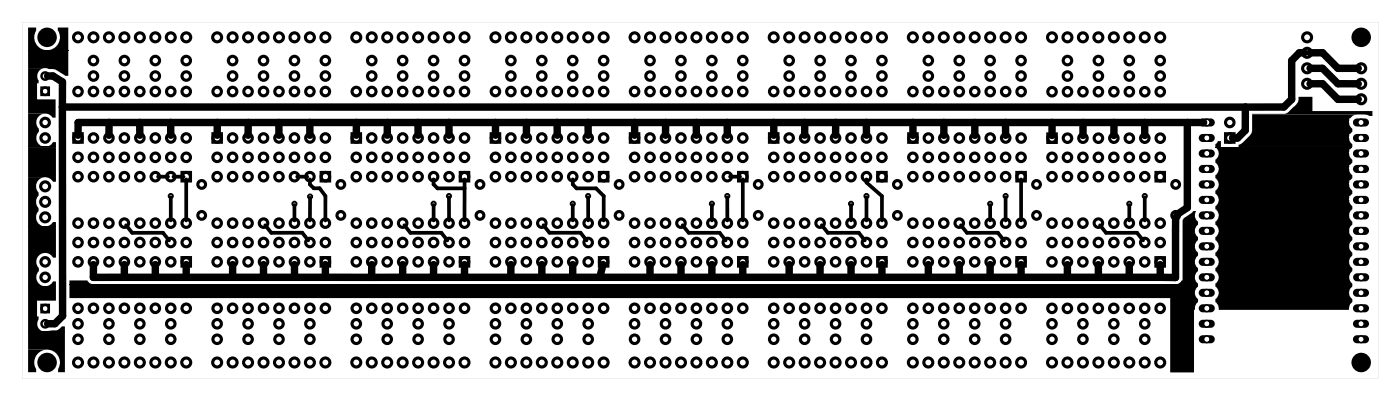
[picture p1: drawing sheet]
<svg xmlns="http://www.w3.org/2000/svg" width="230mm" height="66mm" viewBox="0 0 230 66" stroke-linecap="round" stroke-linejoin="round" font-family="sans-serif">
<g fill="#000">
<path d="M4.6 4.5h1.3v.6l-.3 .7 .1 1.1 .3 .5 .4 .4 1 .4h-2.8zM4.6 8.3h6.6v4.1h-.5l-1.5-1-.4-.1h-.8l-.3-.1h-3.1zM4.6 11.2h2.6l-.6 .2-.5 .7v.4l.2 .7v.5h-.2v2.6h3v3h-.5l-.4-.5-.5-.2h-3.1zM4.6 18.6h2.6l-.5 .2-.5 .4-.3 .9 .1 .5 .4 .5v.5l-.2 .2-.2 .4v.8l.3 .7 .8 .4h-2.5zM9.5 4.5h1.7v3.7h-3.1l.9-.4 .7-.8 .1-1.2-.1-.5-.2-.3zM205.7 18.8h17.2l-.7 .2-.4 .4h-.1v1.1l.2 .4 .3 .2v.5l-.4 .4h-.1l-.1 .6 .2 .6 .4 .5v.4h-18.7v-.3l.6-.4 1.5-1.5 .1-.3zM205.7 18.7h5.5l.3-.1 1.7-1.7 .1-.4v-.6h2.3v2.3h9.9v.8h-.5l-.7-.2h-18.6zM4.6 24.1h4.6v5.7h-.5l-.4-.5-.8-.2h-2.9zM4.6 29.1h2.7l-.8 .3-.4 .4-.2 .4 .1 .9 .3 .5v.5l-.2 .3-.2 .4 .1 .8 .3 .5v.5l-.2 .3-.2 .4v.7l.4 .7 .8 .4h-2.5zM4.6 37.2h4.6v5.1h-.5l-.3-.4-.7-.4h-3.1zM7.8 24l.6-.2 .3-.5h.5v.8zM7.8 37.1l.5-.2 .4-.5h.5v.7z"/>
<path d="M194.4 35.8l1.4-.8 .2-.4h.5l-.2 .4v.6l.2 .5 .3 .3v.5l-.4 .5-.1 .8 .2 .4 .3 .3v.5l-.4 .6-.1 .7 .2 .5 .3 .2v.5l-.4 .6-.1 .8 .2 .4 .3 .3v.5l-.4 .5-.1 .8 .5 .9h-3.6l.6-.2 .3-.5h.2v-9.9zM199.7 24.2h22.4l-.3 .3h-.1l-.1 .7 .2 .6 .4 .4v.5l-.4 .4h-.1l-.1 .6 .2 .6 .4 .4v.5l-.4 .4h-.1l-.1 .7 .2 .6 .4 .4v.5l-.4 .3h-.1l-.1 .7 .2 .6 .4 .4v.5l-.4 .3-.2 .7 .2 .6 .4 .5v.5l-.4 .3-.1 .3v.9l.5 .5v.5l-.4 .3-.1 .4v.7l.2 .4 .3 .2v.5l-.4 .3-.2 .8 .2 .6 .4 .4v.5l-.3 .2-.2 .5 .1 .9 .4 .4v.5l-.4 .3-.2 .7 .2 .6 .4 .5v.5l-.5 .5-.1 .7h-21.4v-.6l-.3-.5-.2-.1v-.5l.3-.4 .2-.5v-.6l-.3-.5-.2-.1v-.5l.3-.3 .2-.6v-.5l-.3-.5-.2-.1v-.5l.3-.3 .2-.6v-.6l-.3-.5-.2-.1v-.5l.3-.3 .2-.5v-.6l-.3-.5-.2-.1v-.5l.3-.3 .2-.6v-.5l-.3-.5-.2-.1v-.5l.3-.4 .2-.5v-.6l-.3-.5-.2-.1v-.5l.3-.3 .2-.6v-.5l-.3-.5-.2-.1v-.5l.3-.3 .2-.6v-.6l-.3-.5-.2-.1v-.5l.3-.3 .2-.5v-.6l-.3-.5-.2-.1v-.5l.3-.3 .2-.6v-.5zM200.1 23.1h.5v1h-.9v-.4l.2-.1zM4.6 41.5h2.6l-.5 .2-.5 .4-.3 .8 .1 .6 .4 .5v.5l-.2 .1-.2 .5v.8l.3 .6 .8 .4h-2.5zM4.6 47h4.6v2.3h-3.1v2.6h.2v.5l-.2 .7v.4l.5 .7 .5 .2h-2.5zM4.6 54.5h6.1v6.6h-1.2v-.6l.3-.8v-.8l-.4-.8-.6-.5-.8-.3h-3.4zM4.6 57.3h2.9l-1.1 .5-.7 .9-.1 1.1 .3 .7v.6h-1.3zM7.8 46.9l.6-.3 .3-.4h.5v.7zM7.8 54.4l.6-.2h.9l.5-.3 .4-.4h.5v.9zM11.4 46h3l.3 .5 .4 .1 177.7 .1h-181.4zM11.4 46.7h185.4v.3l-.3 .3-.2 .4v.6l.2 .5 .3 .3v.5l-.3 .2-.2 .5v.5h-.1v10.3h-3.9v-12.2h-180.9z"/>
<path d="M3.6 3.6h222.8v58.4h-222.8zM3.6 3.6v58.4h222.8v-58.4z"/>
<path d="M197.1 24.7l.5-.2h1.3a.66 .66 0 0 1 .7 .7 .66 .66 0 0 1-.7 .6h-1.3a.66 .66 0 0 1-.6-.4 .66 .66 0 0 1 .1-.7zM197.9 25.2a.41 .41 0 0 0 .8 0 .41 .41 0 0 0-.8 0z"/>
<path d="M197.1 29.8l.5-.2h1.3a.66 .66 0 0 1 .7 .7 .66 .66 0 0 1-.7 .6h-1.3a.66 .66 0 0 1-.6-.4 .66 .66 0 0 1 .1-.7zM197.9 30.3a.41 .41 0 0 0 .8 0 .41 .41 0 0 0-.8 0z"/>
<path d="M197.1 37.4l.5-.2h1.3a.66 .66 0 0 1 .7 .7 .66 .66 0 0 1-.7 .6h-1.3a.66 .66 0 0 1-.6-.4 .66 .66 0 0 1 .1-.7zM197.9 37.9a.41 .41 0 0 0 .8 0 .41 .41 0 0 0-.8 0z"/>
<path d="M197.1 22.2l.5-.2h1.3a.66 .66 0 0 1 .7 .6 .66 .66 0 0 1-.7 .7h-1.3a.66 .66 0 0 1-.6-.4 .66 .66 0 0 1 .1-.7zM197.9 22.6a.41 .41 0 0 0 .8 0 .41 .41 0 0 0-.8 0z"/>
<path d="M197.1 27.2l.5-.1h1.3a.66 .66 0 0 1 .7 .6 .66 .66 0 0 1-.7 .7h-1.3a.66 .66 0 0 1-.6-.4 .66 .66 0 0 1 .1-.8zM197.9 27.7a.41 .41 0 0 0 .8 0 .41 .41 0 0 0-.8 0z"/>
<path d="M197.1 32.3l.5-.2h1.3a.66 .66 0 0 1 .7 .7 .66 .66 0 0 1-.7 .7h-1.3a.66 .66 0 0 1-.6-.5 .66 .66 0 0 1 .1-.7zM197.9 32.8a.41 .41 0 0 0 .8 0 .41 .41 0 0 0-.8 0z"/>
<path d="M197.1 34.9l.5-.2h1.3a.66 .66 0 0 1 .7 .6 .66 .66 0 0 1-.7 .7h-1.3a.66 .66 0 0 1-.6-.4 .66 .66 0 0 1 .1-.7zM197.9 35.3a.41 .41 0 0 0 .8 0 .41 .41 0 0 0-.8 0z"/>
<path d="M197.1 19.6l.5-.2h1.3a.66 .66 0 0 1 .7 .7 .66 .66 0 0 1-.7 .7h-1.3a.66 .66 0 0 1-.6-.5 .66 .66 0 0 1 .1-.7zM197.9 20.1a.41 .41 0 0 0 .8 0 .41 .41 0 0 0-.8 0z"/>
<path d="M222.5 37.4l.4-.2h1.4a.66 .66 0 0 1 .6 .7 .66 .66 0 0 1-.6 .6h-1.4a.66 .66 0 0 1-.6-.4 .66 .66 0 0 1 .2-.7zM223.2 37.9a.41 .41 0 0 0 .8 0 .41 .41 0 0 0-.8 0z"/>
<path d="M222.5 34.9l.4-.2h1.4a.66 .66 0 0 1 .6 .6 .66 .66 0 0 1-.6 .7h-1.4a.66 .66 0 0 1-.6-.4 .66 .66 0 0 1 .2-.7zM223.2 35.3a.41 .41 0 0 0 .8 0 .41 .41 0 0 0-.8 0z"/>
<path d="M222.5 32.3l.4-.2h1.4a.66 .66 0 0 1 .6 .7 .66 .66 0 0 1-.6 .7h-1.4a.66 .66 0 0 1-.6-.5 .66 .66 0 0 1 .2-.7zM223.2 32.8a.41 .41 0 0 0 .8 0 .41 .41 0 0 0-.8 0z"/>
<path d="M222.5 29.8l.4-.2h1.4a.66 .66 0 0 1 .6 .7 .66 .66 0 0 1-.6 .6h-1.4a.66 .66 0 0 1-.6-.4 .66 .66 0 0 1 .2-.7zM223.2 30.3a.41 .41 0 0 0 .8 0 .41 .41 0 0 0-.8 0z"/>
<path d="M222.5 27.2l.4-.1h1.4a.66 .66 0 0 1 .6 .6 .66 .66 0 0 1-.6 .7h-1.4a.66 .66 0 0 1-.6-.4 .66 .66 0 0 1 .2-.8zM223.2 27.7a.41 .41 0 0 0 .8 0 .41 .41 0 0 0-.8 0z"/>
<path d="M222.5 24.7l.4-.2h1.4a.66 .66 0 0 1 .6 .7 .66 .66 0 0 1-.6 .6h-1.4a.66 .66 0 0 1-.6-.4 .66 .66 0 0 1 .2-.7zM223.2 25.2a.41 .41 0 0 0 .8 0 .41 .41 0 0 0-.8 0z"/>
<path d="M222.5 22.2l.4-.2h1.4a.66 .66 0 0 1 .6 .6 .66 .66 0 0 1-.6 .7h-1.4a.66 .66 0 0 1-.6-.4 .66 .66 0 0 1 .2-.7zM223.2 22.6a.41 .41 0 0 0 .8 0 .41 .41 0 0 0-.8 0z"/>
<path d="M222.5 19.6l.4-.2h1.4a.66 .66 0 0 1 .6 .7 .66 .66 0 0 1-.6 .7h-1.4a.66 .66 0 0 1-.6-.5 .66 .66 0 0 1 .2-.7zM223.2 20.1a.41 .41 0 0 0 .8 0 .41 .41 0 0 0-.8 0z"/>
<path d="M197.1 47.6l.5-.2h1.3a.66 .66 0 0 1 .7 .6 .66 .66 0 0 1-.7 .7h-1.3a.66 .66 0 0 1-.6-.4 .66 .66 0 0 1 .1-.7zM197.9 48a.41 .41 0 0 0 .8 0 .41 .41 0 0 0-.8 0z"/>
<path d="M197.1 52.6l.5-.1h1.3a.66 .66 0 0 1 .7 .6 .66 .66 0 0 1-.7 .7h-1.3a.66 .66 0 0 1-.6-.4 .66 .66 0 0 1 .1-.8zM197.9 53.1a.41 .41 0 0 0 .8 0 .41 .41 0 0 0-.8 0z"/>
<path d="M197.1 39.9l.5-.1h1.3a.66 .66 0 0 1 .7 .6 .66 .66 0 0 1-.7 .7h-1.3a.66 .66 0 0 1-.6-.4 .66 .66 0 0 1 .1-.8zM197.9 40.4a.41 .41 0 0 0 .8 0 .41 .41 0 0 0-.8 0z"/>
<path d="M197.1 42.5l.5-.2h1.3a.66 .66 0 0 1 .7 .7 .66 .66 0 0 1-.7 .6h-1.3a.66 .66 0 0 1-.6-.4 .66 .66 0 0 1 .1-.7zM197.9 43a.41 .41 0 0 0 .8 0 .41 .41 0 0 0-.8 0z"/>
<path d="M197.1 45l.5-.2h1.3a.66 .66 0 0 1 .7 .7 .66 .66 0 0 1-.7 .7h-1.3a.66 .66 0 0 1-.6-.5 .66 .66 0 0 1 .1-.7zM197.9 45.5a.41 .41 0 0 0 .8 0 .41 .41 0 0 0-.8 0z"/>
<path d="M197.1 50.1l.5-.2h1.3a.66 .66 0 0 1 .7 .7 .66 .66 0 0 1-.7 .6h-1.3a.66 .66 0 0 1-.6-.4 .66 .66 0 0 1 .1-.7zM197.9 50.6a.41 .41 0 0 0 .8 0 .41 .41 0 0 0-.8 0z"/>
<path d="M197.1 55.2l.5-.2h1.3a.66 .66 0 0 1 .7 .7 .66 .66 0 0 1-.7 .6h-1.3a.66 .66 0 0 1-.6-.4 .66 .66 0 0 1 .1-.7zM197.9 55.6a.41 .41 0 0 0 .8 0 .41 .41 0 0 0-.8 0z"/>
<path d="M222.5 55.2l.4-.2h1.4a.66 .66 0 0 1 .6 .7 .66 .66 0 0 1-.6 .6h-1.4a.66 .66 0 0 1-.6-.4 .66 .66 0 0 1 .2-.7zM223.2 55.6a.41 .41 0 0 0 .8 0 .41 .41 0 0 0-.8 0z"/>
<path d="M222.5 52.6l.4-.1h1.4a.66 .66 0 0 1 .6 .6 .66 .66 0 0 1-.6 .7h-1.4a.66 .66 0 0 1-.6-.4 .66 .66 0 0 1 .2-.8zM223.2 53.1a.41 .41 0 0 0 .8 0 .41 .41 0 0 0-.8 0z"/>
<path d="M222.5 50.1l.4-.2h1.4a.66 .66 0 0 1 .6 .7 .66 .66 0 0 1-.6 .6h-1.4a.66 .66 0 0 1-.6-.4 .66 .66 0 0 1 .2-.7zM223.2 50.6a.41 .41 0 0 0 .8 0 .41 .41 0 0 0-.8 0z"/>
<path d="M222.5 47.6l.4-.2h1.4a.66 .66 0 0 1 .6 .6 .66 .66 0 0 1-.6 .7h-1.4a.66 .66 0 0 1-.6-.4 .66 .66 0 0 1 .2-.7zM223.2 48a.41 .41 0 0 0 .8 0 .41 .41 0 0 0-.8 0z"/>
<path d="M222.5 42.5l.4-.2h1.4a.66 .66 0 0 1 .6 .7 .66 .66 0 0 1-.6 .6h-1.4a.66 .66 0 0 1-.6-.4 .66 .66 0 0 1 .2-.7zM223.2 43a.41 .41 0 0 0 .8 0 .41 .41 0 0 0-.8 0z"/>
<path d="M222.5 39.9l.4-.1h1.4a.66 .66 0 0 1 .6 .6 .66 .66 0 0 1-.6 .7h-1.4a.66 .66 0 0 1-.6-.4 .66 .66 0 0 1 .2-.8zM223.2 40.4a.41 .41 0 0 0 .8 0 .41 .41 0 0 0-.8 0z"/>
<path d="M222.5 45l.5-.2h1.3a.66 .66 0 0 1 .6 .7 .66 .66 0 0 1-.6 .7h-1.3a.66 .66 0 0 1-.6-.5 .66 .66 0 0 1 .1-.7zM223.2 45.5a.41 .41 0 0 0 .8 0 .41 .41 0 0 0-.8 0z"/>
</g>
<path d="M4.6 8.3h6.6M4.6 24.1h4.6M4.6 37.2h4.6M199.7 24.1h22.5M4.6 47h4.6M4.6 54.4h6.1M11.4 46.7h185.4" fill="none" stroke="#000" stroke-width=".16"/>
<g fill="#000">
<circle cx="6.4" cy="9.9" r=".95"/>
<circle cx="7.7" cy="6.1" r="1.6"/>
<circle cx="214.4" cy="17.3" r=".95"/>
<circle cx="223.6" cy="6.1" r="1.6"/>
<circle cx="7.7" cy="59.5" r="1.6"/>
<circle cx="193.8" cy="48.7" r=".95"/>
<circle cx="223.6" cy="59.5" r="1.6"/>
</g>
<g fill="none" stroke="#000" stroke-width=".18">
<circle cx="198.2" cy="37.9" r=".57"/>
<circle cx="198.2" cy="27.7" r=".57"/>
<circle cx="198.2" cy="32.8" r=".57"/>
<circle cx="198.2" cy="35.3" r=".57"/>
<circle cx="198.2" cy="20.1" r=".57"/>
<circle cx="198.2" cy="22.6" r=".57"/>
<circle cx="198.2" cy="30.3" r=".57"/>
<circle cx="198.2" cy="25.2" r=".57"/>
<circle cx="223.6" cy="22.6" r=".57"/>
<circle cx="223.6" cy="32.8" r=".57"/>
<circle cx="223.6" cy="30.3" r=".57"/>
<circle cx="223.6" cy="27.7" r=".57"/>
<circle cx="223.6" cy="37.9" r=".57"/>
<circle cx="223.6" cy="35.3" r=".57"/>
<circle cx="223.6" cy="25.2" r=".57"/>
<circle cx="223.6" cy="20.1" r=".57"/>
<circle cx="198.2" cy="40.4" r=".57"/>
<circle cx="198.2" cy="43" r=".57"/>
<circle cx="198.2" cy="45.5" r=".57"/>
<circle cx="198.2" cy="50.6" r=".57"/>
<circle cx="198.2" cy="53.1" r=".57"/>
<circle cx="198.2" cy="48" r=".57"/>
<circle cx="198.2" cy="55.7" r=".57"/>
<circle cx="223.6" cy="45.5" r=".57"/>
<circle cx="223.6" cy="40.4" r=".57"/>
<circle cx="223.6" cy="50.6" r=".57"/>
<circle cx="223.6" cy="43" r=".57"/>
<circle cx="223.6" cy="48" r=".57"/>
<circle cx="223.6" cy="53.1" r=".57"/>
<circle cx="223.6" cy="55.7" r=".57"/>
</g>
<g fill="none" stroke="#000" stroke-width=".51">
<path d="M12.1 21.9h1.4v1.4h-1.4zM29.9 28.3h1.4v1.4h-1.4zM35 21.9h1.4v1.4h-1.4zM52.8 28.3h1.4v1.4h-1.4zM57.8 21.9h1.4v1.4h-1.4zM75.6 28.3h1.4v1.4h-1.4zM80.7 21.9h1.4v1.4h-1.4zM98.5 28.3h1.4v1.4h-1.4zM103.6 21.9h1.4v1.4h-1.4zM121.3 28.3h1.4v1.4h-1.4zM126.4 21.9h1.4v1.4h-1.4zM144.2 28.3h1.4v1.4h-1.4z"/>
<path d="M149.3 21.9h1.4v1.4h-1.4zM167.1 28.3h1.4v1.4h-1.4zM172.1 22h1.4v1.4h-1.4zM189.9 28.3h1.4v1.4h-1.4zM201.3 21.9h1.4v1.4h-1.4zM29.9 42.3h1.4v1.4h-1.4zM52.8 42.3h1.4v1.4h-1.4zM75.6 42.3h1.4v1.4h-1.4zM98.5 42.3h1.4v1.4h-1.4zM121.3 42.3h1.4v1.4h-1.4zM144.2 42.3h1.4v1.4h-1.4zM167.1 42.3h1.4v1.4h-1.4z"/>
<path d="M189.9 42.3h1.4v1.4h-1.4z"/>
<circle cx="12.8" cy="6.1" r=".74"/>
<circle cx="12.8" cy="15" r=".7"/>
<circle cx="15.4" cy="6.1" r=".74"/>
<circle cx="15.4" cy="9.9" r=".7"/>
<circle cx="15.4" cy="12.5" r=".7"/>
<circle cx="15.4" cy="15" r=".7"/>
<circle cx="17.9" cy="6.1" r=".74"/>
<circle cx="17.9" cy="15" r=".7"/>
<circle cx="20.4" cy="6.1" r=".74"/>
<circle cx="20.4" cy="9.9" r=".7"/>
<circle cx="20.4" cy="12.5" r=".7"/>
<circle cx="20.4" cy="15" r=".7"/>
<circle cx="23" cy="6.1" r=".74"/>
<circle cx="23" cy="15" r=".7"/>
<circle cx="25.5" cy="6.1" r=".74"/>
<circle cx="25.5" cy="9.9" r=".7"/>
<circle cx="25.5" cy="12.5" r=".7"/>
<circle cx="25.5" cy="15" r=".7"/>
<circle cx="28.1" cy="6.1" r=".74"/>
<circle cx="28.1" cy="15" r=".7"/>
<circle cx="30.6" cy="6.1" r=".74"/>
<circle cx="30.6" cy="9.9" r=".7"/>
<circle cx="30.6" cy="12.5" r=".7"/>
<circle cx="30.6" cy="15" r=".7"/>
<circle cx="35.7" cy="6.1" r=".74"/>
<circle cx="35.7" cy="15" r=".7"/>
<circle cx="38.2" cy="6.1" r=".74"/>
<circle cx="38.2" cy="9.9" r=".7"/>
<circle cx="38.2" cy="12.5" r=".7"/>
<circle cx="38.2" cy="15" r=".7"/>
<circle cx="40.8" cy="6.1" r=".74"/>
<circle cx="40.8" cy="15" r=".7"/>
<circle cx="43.3" cy="6.1" r=".74"/>
<circle cx="43.3" cy="9.9" r=".7"/>
<circle cx="43.3" cy="12.5" r=".7"/>
<circle cx="43.3" cy="15" r=".7"/>
<circle cx="45.8" cy="6.1" r=".74"/>
<circle cx="45.8" cy="15" r=".7"/>
<circle cx="48.4" cy="6.1" r=".74"/>
<circle cx="48.4" cy="9.9" r=".7"/>
<circle cx="48.4" cy="12.5" r=".7"/>
<circle cx="48.4" cy="15" r=".7"/>
<circle cx="50.9" cy="6.1" r=".74"/>
<circle cx="50.9" cy="15" r=".7"/>
<circle cx="53.5" cy="6.1" r=".74"/>
<circle cx="53.5" cy="9.9" r=".7"/>
<circle cx="53.5" cy="12.5" r=".7"/>
<circle cx="53.5" cy="15" r=".7"/>
<circle cx="58.5" cy="6.1" r=".74"/>
<circle cx="58.5" cy="15" r=".7"/>
<circle cx="61.1" cy="6.1" r=".74"/>
<circle cx="61.1" cy="9.9" r=".7"/>
<circle cx="61.1" cy="12.5" r=".7"/>
<circle cx="61.1" cy="15" r=".7"/>
<circle cx="63.6" cy="6.1" r=".74"/>
<circle cx="63.6" cy="15" r=".7"/>
<circle cx="66.2" cy="6.1" r=".74"/>
<circle cx="66.2" cy="9.9" r=".7"/>
<circle cx="66.2" cy="12.5" r=".7"/>
<circle cx="66.2" cy="15" r=".7"/>
<circle cx="68.7" cy="6.1" r=".74"/>
<circle cx="68.7" cy="15" r=".7"/>
<circle cx="71.2" cy="6.1" r=".74"/>
<circle cx="71.2" cy="9.9" r=".7"/>
<circle cx="71.2" cy="12.5" r=".7"/>
<circle cx="71.2" cy="15" r=".7"/>
<circle cx="73.8" cy="6.1" r=".74"/>
<circle cx="73.8" cy="15" r=".7"/>
<circle cx="76.3" cy="6.1" r=".74"/>
<circle cx="76.3" cy="9.9" r=".7"/>
<circle cx="76.3" cy="12.5" r=".7"/>
<circle cx="76.3" cy="15" r=".7"/>
<circle cx="81.4" cy="6.1" r=".74"/>
<circle cx="81.4" cy="15" r=".7"/>
<circle cx="83.9" cy="6.1" r=".74"/>
<circle cx="83.9" cy="9.9" r=".7"/>
<circle cx="83.9" cy="12.5" r=".7"/>
<circle cx="83.9" cy="15" r=".7"/>
<circle cx="86.5" cy="6.1" r=".74"/>
<circle cx="86.5" cy="15" r=".7"/>
<circle cx="89" cy="9.9" r=".7"/>
<circle cx="89" cy="12.5" r=".7"/>
<circle cx="89" cy="6.1" r=".74"/>
<circle cx="89" cy="15" r=".7"/>
<circle cx="91.6" cy="6.1" r=".74"/>
<circle cx="91.6" cy="15" r=".7"/>
<circle cx="94.1" cy="6.1" r=".74"/>
<circle cx="94.1" cy="9.9" r=".7"/>
<circle cx="94.1" cy="12.5" r=".7"/>
<circle cx="94.1" cy="15" r=".7"/>
<circle cx="96.6" cy="6.1" r=".74"/>
<circle cx="96.6" cy="15" r=".7"/>
<circle cx="99.2" cy="6.1" r=".74"/>
<circle cx="99.2" cy="9.9" r=".7"/>
<circle cx="99.2" cy="12.5" r=".7"/>
<circle cx="99.2" cy="15" r=".7"/>
<circle cx="104.3" cy="6.1" r=".74"/>
<circle cx="104.3" cy="15" r=".7"/>
<circle cx="106.8" cy="6.1" r=".74"/>
<circle cx="106.8" cy="9.9" r=".7"/>
<circle cx="106.8" cy="12.5" r=".7"/>
<circle cx="106.8" cy="15" r=".7"/>
<circle cx="109.3" cy="6.1" r=".74"/>
<circle cx="109.3" cy="15" r=".7"/>
<circle cx="111.9" cy="9.9" r=".7"/>
<circle cx="111.9" cy="12.5" r=".7"/>
<circle cx="111.9" cy="6.1" r=".74"/>
<circle cx="111.9" cy="15" r=".7"/>
<circle cx="114.4" cy="6.1" r=".74"/>
<circle cx="114.4" cy="15" r=".7"/>
<circle cx="117" cy="6.1" r=".74"/>
<circle cx="117" cy="9.9" r=".7"/>
<circle cx="117" cy="12.5" r=".7"/>
<circle cx="117" cy="15" r=".7"/>
<circle cx="119.5" cy="6.1" r=".74"/>
<circle cx="119.5" cy="15" r=".7"/>
<circle cx="122" cy="9.9" r=".7"/>
<circle cx="122" cy="12.5" r=".7"/>
<circle cx="122" cy="6.1" r=".74"/>
<circle cx="122" cy="15" r=".7"/>
<circle cx="127.1" cy="6.1" r=".74"/>
<circle cx="127.1" cy="15" r=".7"/>
<circle cx="129.7" cy="6.1" r=".74"/>
<circle cx="129.7" cy="9.9" r=".7"/>
<circle cx="129.7" cy="12.5" r=".7"/>
<circle cx="129.7" cy="15" r=".7"/>
<circle cx="132.2" cy="6.1" r=".74"/>
<circle cx="132.2" cy="15" r=".7"/>
<circle cx="134.7" cy="6.1" r=".74"/>
<circle cx="134.7" cy="9.9" r=".7"/>
<circle cx="134.7" cy="12.5" r=".7"/>
<circle cx="134.7" cy="15" r=".7"/>
<circle cx="137.3" cy="6.1" r=".74"/>
<circle cx="137.3" cy="15" r=".7"/>
<circle cx="139.8" cy="6.1" r=".74"/>
<circle cx="139.8" cy="9.9" r=".7"/>
<circle cx="139.8" cy="12.5" r=".7"/>
<circle cx="139.8" cy="15" r=".7"/>
<circle cx="142.4" cy="6.1" r=".74"/>
<circle cx="142.4" cy="15" r=".7"/>
<circle cx="144.9" cy="6.1" r=".74"/>
<circle cx="144.9" cy="9.9" r=".7"/>
<circle cx="144.9" cy="12.5" r=".7"/>
<circle cx="144.9" cy="15" r=".7"/>
<circle cx="150" cy="6.1" r=".74"/>
<circle cx="150" cy="15" r=".7"/>
<circle cx="152.5" cy="6.1" r=".74"/>
<circle cx="152.5" cy="9.9" r=".7"/>
<circle cx="152.5" cy="12.5" r=".7"/>
<circle cx="152.5" cy="15" r=".7"/>
<circle cx="155.1" cy="6.1" r=".74"/>
<circle cx="155.1" cy="15" r=".7"/>
<circle cx="157.6" cy="6.1" r=".74"/>
<circle cx="157.6" cy="9.9" r=".7"/>
<circle cx="157.6" cy="12.5" r=".7"/>
<circle cx="157.6" cy="15" r=".7"/>
<circle cx="160.1" cy="6.1" r=".74"/>
<circle cx="160.1" cy="15" r=".7"/>
<circle cx="162.7" cy="6.1" r=".74"/>
<circle cx="162.7" cy="9.9" r=".7"/>
<circle cx="162.7" cy="12.5" r=".7"/>
<circle cx="162.7" cy="15" r=".7"/>
<circle cx="165.2" cy="6.1" r=".74"/>
<circle cx="165.2" cy="15" r=".7"/>
<circle cx="167.8" cy="6.1" r=".74"/>
<circle cx="167.8" cy="9.9" r=".7"/>
<circle cx="167.8" cy="12.5" r=".7"/>
<circle cx="167.8" cy="15" r=".7"/>
<circle cx="172.8" cy="6.1" r=".74"/>
<circle cx="172.8" cy="15" r=".7"/>
<circle cx="175.4" cy="9.9" r=".7"/>
<circle cx="175.4" cy="12.5" r=".7"/>
<circle cx="175.4" cy="6.1" r=".74"/>
<circle cx="175.4" cy="15" r=".7"/>
<circle cx="177.9" cy="6.1" r=".74"/>
<circle cx="177.9" cy="15" r=".7"/>
<circle cx="180.5" cy="9.9" r=".7"/>
<circle cx="180.5" cy="12.5" r=".7"/>
<circle cx="180.5" cy="6.1" r=".74"/>
<circle cx="180.5" cy="15" r=".7"/>
<circle cx="183" cy="6.1" r=".74"/>
<circle cx="183" cy="15" r=".7"/>
<circle cx="185.5" cy="6.1" r=".74"/>
<circle cx="185.5" cy="9.9" r=".7"/>
<circle cx="185.5" cy="12.5" r=".7"/>
<circle cx="185.5" cy="15" r=".7"/>
<circle cx="188.1" cy="6.1" r=".74"/>
<circle cx="188.1" cy="15" r=".7"/>
<circle cx="190.6" cy="6.1" r=".74"/>
<circle cx="190.6" cy="9.9" r=".7"/>
<circle cx="190.6" cy="12.5" r=".7"/>
<circle cx="190.6" cy="15" r=".7"/>
<circle cx="214.7" cy="6.1" r=".74"/>
<circle cx="214.7" cy="8.7" r=".74"/>
<circle cx="214.7" cy="13.7" r=".74"/>
<circle cx="214.7" cy="11.2" r=".74"/>
<circle cx="223.6" cy="11.2" r=".74"/>
<circle cx="223.6" cy="16.3" r=".74"/>
<circle cx="223.6" cy="13.7" r=".74"/>
<circle cx="7.4" cy="33.1" r=".74"/>
<circle cx="7.4" cy="30.6" r=".74"/>
<circle cx="7.4" cy="35.7" r=".74"/>
<circle cx="7.4" cy="20.1" r=".7"/>
<circle cx="7.4" cy="22.6" r=".7"/>
<circle cx="12.8" cy="29" r=".7"/>
<circle cx="12.8" cy="36.6" r=".7"/>
<circle cx="12.8" cy="39.8" r=".7"/>
<circle cx="12.8" cy="25.8" r=".7"/>
<circle cx="12.8" cy="22.6" r=".7"/>
<circle cx="15.4" cy="29" r=".7"/>
<circle cx="15.4" cy="36.6" r=".7"/>
<circle cx="15.4" cy="39.8" r=".7"/>
<circle cx="15.4" cy="25.8" r=".7"/>
<circle cx="15.4" cy="22.6" r=".7"/>
<circle cx="17.9" cy="29" r=".7"/>
<circle cx="17.9" cy="36.6" r=".7"/>
<circle cx="17.9" cy="25.8" r=".7"/>
<circle cx="17.9" cy="39.8" r=".7"/>
<circle cx="17.9" cy="22.6" r=".7"/>
<circle cx="20.4" cy="29" r=".7"/>
<circle cx="20.4" cy="36.6" r=".7"/>
<circle cx="20.4" cy="25.8" r=".7"/>
<circle cx="20.4" cy="39.8" r=".7"/>
<circle cx="20.4" cy="22.6" r=".7"/>
<circle cx="23" cy="29" r=".7"/>
<circle cx="23" cy="36.6" r=".7"/>
<circle cx="23" cy="39.8" r=".7"/>
<circle cx="23" cy="25.8" r=".7"/>
<circle cx="23" cy="22.6" r=".7"/>
<circle cx="25.5" cy="29" r=".7"/>
<circle cx="25.5" cy="36.6" r=".7"/>
<circle cx="25.5" cy="39.8" r=".7"/>
<circle cx="25.5" cy="25.8" r=".7"/>
<circle cx="25.5" cy="22.6" r=".7"/>
<circle cx="28.1" cy="29" r=".7"/>
<circle cx="28.1" cy="36.6" r=".7"/>
<circle cx="28.1" cy="25.8" r=".7"/>
<circle cx="28.1" cy="39.8" r=".7"/>
<circle cx="28.1" cy="22.6" r=".7"/>
<circle cx="30.6" cy="29" r=".7"/>
<circle cx="30.6" cy="36.6" r=".7"/>
<circle cx="30.6" cy="25.8" r=".7"/>
<circle cx="30.6" cy="39.8" r=".7"/>
<circle cx="30.6" cy="22.6" r=".7"/>
<circle cx="33.1" cy="30.3" r=".64"/>
<circle cx="33.1" cy="35.3" r=".64"/>
<circle cx="35.7" cy="29" r=".7"/>
<circle cx="35.7" cy="36.6" r=".7"/>
<circle cx="35.7" cy="39.8" r=".7"/>
<circle cx="35.7" cy="25.8" r=".7"/>
<circle cx="35.7" cy="22.6" r=".7"/>
<circle cx="38.2" cy="29" r=".7"/>
<circle cx="38.2" cy="36.6" r=".7"/>
<circle cx="38.2" cy="39.8" r=".7"/>
<circle cx="38.2" cy="25.8" r=".7"/>
<circle cx="38.2" cy="22.6" r=".7"/>
<circle cx="40.8" cy="29" r=".7"/>
<circle cx="40.8" cy="36.6" r=".7"/>
<circle cx="40.8" cy="39.8" r=".7"/>
<circle cx="40.8" cy="25.8" r=".7"/>
<circle cx="40.8" cy="22.6" r=".7"/>
<circle cx="43.3" cy="29" r=".7"/>
<circle cx="43.3" cy="36.6" r=".7"/>
<circle cx="43.3" cy="39.8" r=".7"/>
<circle cx="43.3" cy="25.8" r=".7"/>
<circle cx="43.3" cy="22.6" r=".7"/>
<circle cx="45.8" cy="29" r=".7"/>
<circle cx="45.8" cy="36.6" r=".7"/>
<circle cx="45.8" cy="39.8" r=".7"/>
<circle cx="45.8" cy="25.8" r=".7"/>
<circle cx="45.8" cy="22.6" r=".7"/>
<circle cx="48.4" cy="29" r=".7"/>
<circle cx="48.4" cy="36.6" r=".7"/>
<circle cx="48.4" cy="39.8" r=".7"/>
<circle cx="48.4" cy="25.8" r=".7"/>
<circle cx="48.4" cy="22.6" r=".7"/>
<circle cx="50.9" cy="29" r=".7"/>
<circle cx="50.9" cy="36.6" r=".7"/>
<circle cx="50.9" cy="39.8" r=".7"/>
<circle cx="50.9" cy="25.8" r=".7"/>
<circle cx="50.9" cy="22.6" r=".7"/>
<circle cx="53.5" cy="29" r=".7"/>
<circle cx="53.5" cy="36.6" r=".7"/>
<circle cx="53.5" cy="39.8" r=".7"/>
<circle cx="53.5" cy="25.8" r=".7"/>
<circle cx="53.5" cy="22.6" r=".7"/>
<circle cx="56" cy="35.3" r=".64"/>
<circle cx="56" cy="30.3" r=".64"/>
<circle cx="58.5" cy="29" r=".7"/>
<circle cx="58.5" cy="36.6" r=".7"/>
<circle cx="58.5" cy="39.8" r=".7"/>
<circle cx="58.5" cy="25.8" r=".7"/>
<circle cx="58.5" cy="22.6" r=".7"/>
<circle cx="61.1" cy="29" r=".7"/>
<circle cx="61.1" cy="36.6" r=".7"/>
<circle cx="61.1" cy="39.8" r=".7"/>
<circle cx="61.1" cy="25.8" r=".7"/>
<circle cx="61.1" cy="22.6" r=".7"/>
<circle cx="63.6" cy="29" r=".7"/>
<circle cx="63.6" cy="36.6" r=".7"/>
<circle cx="63.6" cy="39.8" r=".7"/>
<circle cx="63.6" cy="25.8" r=".7"/>
<circle cx="63.6" cy="22.6" r=".7"/>
<circle cx="66.2" cy="29" r=".7"/>
<circle cx="66.2" cy="36.6" r=".7"/>
<circle cx="66.2" cy="39.8" r=".7"/>
<circle cx="66.2" cy="25.8" r=".7"/>
<circle cx="66.2" cy="22.6" r=".7"/>
<circle cx="68.7" cy="29" r=".7"/>
<circle cx="68.7" cy="36.6" r=".7"/>
<circle cx="68.7" cy="39.8" r=".7"/>
<circle cx="68.7" cy="25.8" r=".7"/>
<circle cx="68.7" cy="22.6" r=".7"/>
<circle cx="71.2" cy="29" r=".7"/>
<circle cx="71.2" cy="36.6" r=".7"/>
<circle cx="71.2" cy="39.8" r=".7"/>
<circle cx="71.2" cy="25.8" r=".7"/>
<circle cx="71.2" cy="22.6" r=".7"/>
<circle cx="73.8" cy="29" r=".7"/>
<circle cx="73.8" cy="36.6" r=".7"/>
<circle cx="73.8" cy="39.8" r=".7"/>
<circle cx="73.8" cy="25.8" r=".7"/>
<circle cx="73.8" cy="22.6" r=".7"/>
<circle cx="76.3" cy="29" r=".7"/>
<circle cx="76.3" cy="36.6" r=".7"/>
<circle cx="76.3" cy="39.8" r=".7"/>
<circle cx="76.3" cy="25.8" r=".7"/>
<circle cx="76.3" cy="22.6" r=".7"/>
<circle cx="78.9" cy="30.3" r=".64"/>
<circle cx="78.9" cy="35.3" r=".64"/>
<circle cx="81.4" cy="29" r=".7"/>
<circle cx="81.4" cy="36.6" r=".7"/>
<circle cx="81.4" cy="39.8" r=".7"/>
<circle cx="81.4" cy="25.8" r=".7"/>
<circle cx="81.4" cy="22.6" r=".7"/>
<circle cx="83.9" cy="29" r=".7"/>
<circle cx="83.9" cy="36.6" r=".7"/>
<circle cx="83.9" cy="39.8" r=".7"/>
<circle cx="83.9" cy="25.8" r=".7"/>
<circle cx="83.9" cy="22.6" r=".7"/>
<circle cx="86.5" cy="29" r=".7"/>
<circle cx="86.5" cy="36.6" r=".7"/>
<circle cx="86.5" cy="39.8" r=".7"/>
<circle cx="86.5" cy="25.8" r=".7"/>
<circle cx="86.5" cy="22.6" r=".7"/>
<circle cx="89" cy="29" r=".7"/>
<circle cx="89" cy="36.6" r=".7"/>
<circle cx="89" cy="39.8" r=".7"/>
<circle cx="89" cy="25.8" r=".7"/>
<circle cx="89" cy="22.6" r=".7"/>
<circle cx="91.6" cy="29" r=".7"/>
<circle cx="91.6" cy="36.6" r=".7"/>
<circle cx="91.6" cy="39.8" r=".7"/>
<circle cx="91.6" cy="25.8" r=".7"/>
<circle cx="91.6" cy="22.6" r=".7"/>
<circle cx="94.1" cy="29" r=".7"/>
<circle cx="94.1" cy="36.6" r=".7"/>
<circle cx="94.1" cy="39.8" r=".7"/>
<circle cx="94.1" cy="25.8" r=".7"/>
<circle cx="94.1" cy="22.6" r=".7"/>
<circle cx="96.6" cy="29" r=".7"/>
<circle cx="96.6" cy="36.6" r=".7"/>
<circle cx="96.6" cy="39.8" r=".7"/>
<circle cx="96.6" cy="25.8" r=".7"/>
<circle cx="96.6" cy="22.6" r=".7"/>
<circle cx="99.2" cy="29" r=".7"/>
<circle cx="99.2" cy="36.6" r=".7"/>
<circle cx="99.2" cy="39.8" r=".7"/>
<circle cx="99.2" cy="25.8" r=".7"/>
<circle cx="99.2" cy="22.6" r=".7"/>
<circle cx="101.7" cy="30.3" r=".64"/>
<circle cx="101.7" cy="35.3" r=".64"/>
<circle cx="104.3" cy="29" r=".7"/>
<circle cx="104.3" cy="36.6" r=".7"/>
<circle cx="104.3" cy="39.8" r=".7"/>
<circle cx="104.3" cy="25.8" r=".7"/>
<circle cx="104.3" cy="22.6" r=".7"/>
<circle cx="106.8" cy="29" r=".7"/>
<circle cx="106.8" cy="36.6" r=".7"/>
<circle cx="106.8" cy="39.8" r=".7"/>
<circle cx="106.8" cy="25.8" r=".7"/>
<circle cx="106.8" cy="22.6" r=".7"/>
<circle cx="109.3" cy="29" r=".7"/>
<circle cx="109.3" cy="36.6" r=".7"/>
<circle cx="109.3" cy="25.8" r=".7"/>
<circle cx="109.3" cy="39.8" r=".7"/>
<circle cx="109.3" cy="22.6" r=".7"/>
<circle cx="111.9" cy="29" r=".7"/>
<circle cx="111.9" cy="36.6" r=".7"/>
<circle cx="111.9" cy="25.8" r=".7"/>
<circle cx="111.9" cy="39.8" r=".7"/>
<circle cx="111.9" cy="22.6" r=".7"/>
<circle cx="114.4" cy="29" r=".7"/>
<circle cx="114.4" cy="36.6" r=".7"/>
<circle cx="114.4" cy="39.8" r=".7"/>
<circle cx="114.4" cy="25.8" r=".7"/>
<circle cx="114.4" cy="22.6" r=".7"/>
<circle cx="117" cy="29" r=".7"/>
<circle cx="117" cy="36.6" r=".7"/>
<circle cx="117" cy="39.8" r=".7"/>
<circle cx="117" cy="25.8" r=".7"/>
<circle cx="117" cy="22.6" r=".7"/>
<circle cx="119.5" cy="29" r=".7"/>
<circle cx="119.5" cy="36.6" r=".7"/>
<circle cx="119.5" cy="39.8" r=".7"/>
<circle cx="119.5" cy="25.8" r=".7"/>
<circle cx="119.5" cy="22.6" r=".7"/>
<circle cx="122" cy="29" r=".7"/>
<circle cx="122" cy="36.6" r=".7"/>
<circle cx="122" cy="39.8" r=".7"/>
<circle cx="122" cy="25.8" r=".7"/>
<circle cx="122" cy="22.6" r=".7"/>
<circle cx="124.6" cy="30.3" r=".64"/>
<circle cx="124.6" cy="35.3" r=".64"/>
<circle cx="127.1" cy="29" r=".7"/>
<circle cx="127.1" cy="36.6" r=".7"/>
<circle cx="127.1" cy="39.8" r=".7"/>
<circle cx="127.1" cy="25.8" r=".7"/>
<circle cx="127.1" cy="22.6" r=".7"/>
<circle cx="129.7" cy="29" r=".7"/>
<circle cx="129.7" cy="36.6" r=".7"/>
<circle cx="129.7" cy="39.8" r=".7"/>
<circle cx="129.7" cy="25.8" r=".7"/>
<circle cx="129.7" cy="22.6" r=".7"/>
<circle cx="132.2" cy="29" r=".7"/>
<circle cx="132.2" cy="36.6" r=".7"/>
<circle cx="132.2" cy="25.8" r=".7"/>
<circle cx="132.2" cy="39.8" r=".7"/>
<circle cx="132.2" cy="22.6" r=".7"/>
<circle cx="134.7" cy="29" r=".7"/>
<circle cx="134.7" cy="36.6" r=".7"/>
<circle cx="134.7" cy="25.8" r=".7"/>
<circle cx="134.7" cy="39.8" r=".7"/>
<circle cx="134.7" cy="22.6" r=".7"/>
<circle cx="137.3" cy="29" r=".7"/>
<circle cx="137.3" cy="36.6" r=".7"/>
<circle cx="137.3" cy="39.8" r=".7"/>
<circle cx="137.3" cy="25.8" r=".7"/>
<circle cx="137.3" cy="22.6" r=".7"/>
<circle cx="139.8" cy="29" r=".7"/>
<circle cx="139.8" cy="36.6" r=".7"/>
<circle cx="139.8" cy="39.8" r=".7"/>
<circle cx="139.8" cy="25.8" r=".7"/>
<circle cx="139.8" cy="22.6" r=".7"/>
<circle cx="142.4" cy="29" r=".7"/>
<circle cx="142.4" cy="36.6" r=".7"/>
<circle cx="142.4" cy="39.8" r=".7"/>
<circle cx="142.4" cy="25.8" r=".7"/>
<circle cx="142.4" cy="22.6" r=".7"/>
<circle cx="144.9" cy="29" r=".7"/>
<circle cx="144.9" cy="36.6" r=".7"/>
<circle cx="144.9" cy="39.8" r=".7"/>
<circle cx="144.9" cy="25.8" r=".7"/>
<circle cx="144.9" cy="22.6" r=".7"/>
<circle cx="147.4" cy="30.3" r=".64"/>
<circle cx="147.4" cy="35.3" r=".64"/>
<circle cx="150" cy="29" r=".7"/>
<circle cx="150" cy="36.6" r=".7"/>
<circle cx="150" cy="39.8" r=".7"/>
<circle cx="150" cy="25.8" r=".7"/>
<circle cx="150" cy="22.6" r=".7"/>
<circle cx="152.5" cy="29" r=".7"/>
<circle cx="152.5" cy="36.6" r=".7"/>
<circle cx="152.5" cy="39.8" r=".7"/>
<circle cx="152.5" cy="25.8" r=".7"/>
<circle cx="152.5" cy="22.6" r=".7"/>
<circle cx="155.1" cy="29" r=".7"/>
<circle cx="155.1" cy="36.6" r=".7"/>
<circle cx="155.1" cy="39.8" r=".7"/>
<circle cx="155.1" cy="25.8" r=".7"/>
<circle cx="155.1" cy="22.6" r=".7"/>
<circle cx="157.6" cy="29" r=".7"/>
<circle cx="157.6" cy="36.6" r=".7"/>
<circle cx="157.6" cy="39.8" r=".7"/>
<circle cx="157.6" cy="25.8" r=".7"/>
<circle cx="157.6" cy="22.6" r=".7"/>
<circle cx="160.1" cy="29" r=".7"/>
<circle cx="160.1" cy="36.6" r=".7"/>
<circle cx="160.1" cy="39.8" r=".7"/>
<circle cx="160.1" cy="25.8" r=".7"/>
<circle cx="160.1" cy="22.6" r=".7"/>
<circle cx="162.7" cy="29" r=".7"/>
<circle cx="162.7" cy="36.6" r=".7"/>
<circle cx="162.7" cy="39.8" r=".7"/>
<circle cx="162.7" cy="25.8" r=".7"/>
<circle cx="162.7" cy="22.6" r=".7"/>
<circle cx="165.2" cy="29" r=".7"/>
<circle cx="165.2" cy="36.6" r=".7"/>
<circle cx="165.2" cy="39.8" r=".7"/>
<circle cx="165.2" cy="25.8" r=".7"/>
<circle cx="165.2" cy="22.6" r=".7"/>
<circle cx="167.8" cy="29" r=".7"/>
<circle cx="167.8" cy="36.6" r=".7"/>
<circle cx="167.8" cy="39.8" r=".7"/>
<circle cx="167.8" cy="25.8" r=".7"/>
<circle cx="167.8" cy="22.6" r=".7"/>
<circle cx="170.3" cy="30.3" r=".64"/>
<circle cx="170.3" cy="35.3" r=".64"/>
<circle cx="172.8" cy="29" r=".7"/>
<circle cx="172.8" cy="36.6" r=".7"/>
<circle cx="172.8" cy="39.8" r=".7"/>
<circle cx="172.8" cy="25.8" r=".7"/>
<circle cx="172.8" cy="22.7" r=".7"/>
<circle cx="175.4" cy="29" r=".7"/>
<circle cx="175.4" cy="36.6" r=".7"/>
<circle cx="175.4" cy="39.8" r=".7"/>
<circle cx="175.4" cy="25.8" r=".7"/>
<circle cx="175.4" cy="22.7" r=".7"/>
<circle cx="177.9" cy="29" r=".7"/>
<circle cx="177.9" cy="36.6" r=".7"/>
<circle cx="177.9" cy="39.8" r=".7"/>
<circle cx="177.9" cy="25.8" r=".7"/>
<circle cx="177.9" cy="22.7" r=".7"/>
<circle cx="180.5" cy="29" r=".7"/>
<circle cx="180.5" cy="36.6" r=".7"/>
<circle cx="180.5" cy="39.8" r=".7"/>
<circle cx="180.5" cy="25.8" r=".7"/>
<circle cx="180.5" cy="22.7" r=".7"/>
<circle cx="183" cy="29" r=".7"/>
<circle cx="183" cy="36.6" r=".7"/>
<circle cx="183" cy="39.8" r=".7"/>
<circle cx="183" cy="25.8" r=".7"/>
<circle cx="183" cy="22.7" r=".7"/>
<circle cx="185.5" cy="29" r=".7"/>
<circle cx="185.5" cy="36.6" r=".7"/>
<circle cx="185.5" cy="39.8" r=".7"/>
<circle cx="185.5" cy="25.8" r=".7"/>
<circle cx="185.5" cy="22.7" r=".7"/>
<circle cx="188.1" cy="29" r=".7"/>
<circle cx="188.1" cy="36.6" r=".7"/>
<circle cx="188.1" cy="39.8" r=".7"/>
<circle cx="188.1" cy="25.8" r=".7"/>
<circle cx="188.1" cy="22.7" r=".7"/>
<circle cx="190.6" cy="29" r=".7"/>
<circle cx="190.6" cy="36.6" r=".7"/>
<circle cx="190.6" cy="39.8" r=".7"/>
<circle cx="190.6" cy="25.8" r=".7"/>
<circle cx="190.6" cy="22.7" r=".7"/>
<circle cx="193.2" cy="30.3" r=".64"/>
<circle cx="193.2" cy="35.3" r=".64"/>
<circle cx="202" cy="20.1" r=".7"/>
<circle cx="202" cy="22.6" r=".7"/>
<circle cx="7.4" cy="43" r=".7"/>
<circle cx="7.4" cy="45.5" r=".7"/>
<circle cx="12.8" cy="53.1" r=".7"/>
<circle cx="12.8" cy="55.7" r=".7"/>
<circle cx="12.8" cy="43" r=".7"/>
<circle cx="12.8" cy="50.6" r=".7"/>
<circle cx="12.8" cy="59.5" r=".74"/>
<circle cx="15.4" cy="43" r=".7"/>
<circle cx="15.4" cy="50.6" r=".7"/>
<circle cx="15.4" cy="59.5" r=".74"/>
<circle cx="17.9" cy="53.1" r=".7"/>
<circle cx="17.9" cy="55.7" r=".7"/>
<circle cx="17.9" cy="43" r=".7"/>
<circle cx="17.9" cy="50.6" r=".7"/>
<circle cx="17.9" cy="59.5" r=".74"/>
<circle cx="20.4" cy="43" r=".7"/>
<circle cx="20.4" cy="50.6" r=".7"/>
<circle cx="20.4" cy="59.5" r=".74"/>
<circle cx="23" cy="53.1" r=".7"/>
<circle cx="23" cy="55.7" r=".7"/>
<circle cx="23" cy="43" r=".7"/>
<circle cx="23" cy="50.6" r=".7"/>
<circle cx="23" cy="59.5" r=".74"/>
<circle cx="25.5" cy="43" r=".7"/>
<circle cx="25.5" cy="50.6" r=".7"/>
<circle cx="25.5" cy="59.5" r=".74"/>
<circle cx="28.1" cy="53.1" r=".7"/>
<circle cx="28.1" cy="55.7" r=".7"/>
<circle cx="28.1" cy="43" r=".7"/>
<circle cx="28.1" cy="50.6" r=".7"/>
<circle cx="28.1" cy="59.5" r=".74"/>
<circle cx="30.6" cy="43" r=".7"/>
<circle cx="30.6" cy="50.6" r=".7"/>
<circle cx="30.6" cy="59.5" r=".74"/>
<circle cx="35.7" cy="43" r=".7"/>
<circle cx="35.7" cy="50.6" r=".7"/>
<circle cx="35.7" cy="53.1" r=".7"/>
<circle cx="35.7" cy="55.7" r=".7"/>
<circle cx="35.7" cy="59.5" r=".74"/>
<circle cx="38.2" cy="43" r=".7"/>
<circle cx="38.2" cy="50.6" r=".7"/>
<circle cx="38.2" cy="59.5" r=".74"/>
<circle cx="40.8" cy="43" r=".7"/>
<circle cx="40.8" cy="50.6" r=".7"/>
<circle cx="40.8" cy="53.1" r=".7"/>
<circle cx="40.8" cy="55.7" r=".7"/>
<circle cx="40.8" cy="59.5" r=".74"/>
<circle cx="43.3" cy="43" r=".7"/>
<circle cx="43.3" cy="50.6" r=".7"/>
<circle cx="43.3" cy="59.5" r=".74"/>
<circle cx="45.8" cy="43" r=".7"/>
<circle cx="45.8" cy="50.6" r=".7"/>
<circle cx="45.8" cy="53.1" r=".7"/>
<circle cx="45.8" cy="55.7" r=".7"/>
<circle cx="45.8" cy="59.5" r=".74"/>
<circle cx="48.4" cy="43" r=".7"/>
<circle cx="48.4" cy="50.6" r=".7"/>
<circle cx="48.4" cy="59.5" r=".74"/>
<circle cx="50.9" cy="43" r=".7"/>
<circle cx="50.9" cy="50.6" r=".7"/>
<circle cx="50.9" cy="53.1" r=".7"/>
<circle cx="50.9" cy="55.7" r=".7"/>
<circle cx="50.9" cy="59.5" r=".74"/>
<circle cx="53.5" cy="43" r=".7"/>
<circle cx="53.5" cy="50.6" r=".7"/>
<circle cx="53.5" cy="59.5" r=".74"/>
<circle cx="58.5" cy="53.1" r=".7"/>
<circle cx="58.5" cy="55.7" r=".7"/>
<circle cx="58.5" cy="43" r=".7"/>
<circle cx="58.5" cy="50.6" r=".7"/>
<circle cx="58.5" cy="59.5" r=".74"/>
<circle cx="61.1" cy="43" r=".7"/>
<circle cx="61.1" cy="50.6" r=".7"/>
<circle cx="61.1" cy="59.5" r=".74"/>
<circle cx="63.6" cy="53.1" r=".7"/>
<circle cx="63.6" cy="55.7" r=".7"/>
<circle cx="63.6" cy="43" r=".7"/>
<circle cx="63.6" cy="50.6" r=".7"/>
<circle cx="63.6" cy="59.5" r=".74"/>
<circle cx="66.2" cy="43" r=".7"/>
<circle cx="66.2" cy="50.6" r=".7"/>
<circle cx="66.2" cy="59.5" r=".74"/>
<circle cx="68.7" cy="43" r=".7"/>
<circle cx="68.7" cy="50.6" r=".7"/>
<circle cx="68.7" cy="53.1" r=".7"/>
<circle cx="68.7" cy="55.7" r=".7"/>
<circle cx="68.7" cy="59.5" r=".74"/>
<circle cx="71.2" cy="43" r=".7"/>
<circle cx="71.2" cy="50.6" r=".7"/>
<circle cx="71.2" cy="59.5" r=".74"/>
<circle cx="73.8" cy="43" r=".7"/>
<circle cx="73.8" cy="50.6" r=".7"/>
<circle cx="73.8" cy="53.1" r=".7"/>
<circle cx="73.8" cy="55.7" r=".7"/>
<circle cx="73.8" cy="59.5" r=".74"/>
<circle cx="76.3" cy="43" r=".7"/>
<circle cx="76.3" cy="50.6" r=".7"/>
<circle cx="76.3" cy="59.5" r=".74"/>
<circle cx="81.4" cy="43" r=".7"/>
<circle cx="81.4" cy="50.6" r=".7"/>
<circle cx="81.4" cy="53.1" r=".7"/>
<circle cx="81.4" cy="55.7" r=".7"/>
<circle cx="81.4" cy="59.5" r=".74"/>
<circle cx="83.9" cy="43" r=".7"/>
<circle cx="83.9" cy="50.6" r=".7"/>
<circle cx="83.9" cy="59.5" r=".74"/>
<circle cx="86.5" cy="43" r=".7"/>
<circle cx="86.5" cy="50.6" r=".7"/>
<circle cx="86.5" cy="53.1" r=".7"/>
<circle cx="86.5" cy="55.7" r=".7"/>
<circle cx="86.5" cy="59.5" r=".74"/>
<circle cx="89" cy="43" r=".7"/>
<circle cx="89" cy="50.6" r=".7"/>
<circle cx="89" cy="59.5" r=".74"/>
<circle cx="91.6" cy="43" r=".7"/>
<circle cx="91.6" cy="50.6" r=".7"/>
<circle cx="91.6" cy="53.1" r=".7"/>
<circle cx="91.6" cy="55.7" r=".7"/>
<circle cx="91.6" cy="59.5" r=".74"/>
<circle cx="94.1" cy="43" r=".7"/>
<circle cx="94.1" cy="50.6" r=".7"/>
<circle cx="94.1" cy="59.5" r=".74"/>
<circle cx="96.6" cy="43" r=".7"/>
<circle cx="96.6" cy="50.6" r=".7"/>
<circle cx="96.6" cy="53.1" r=".7"/>
<circle cx="96.6" cy="55.7" r=".7"/>
<circle cx="96.6" cy="59.5" r=".74"/>
<circle cx="99.2" cy="43" r=".7"/>
<circle cx="99.2" cy="50.6" r=".7"/>
<circle cx="99.2" cy="59.5" r=".74"/>
<circle cx="104.3" cy="43" r=".7"/>
<circle cx="104.3" cy="50.6" r=".7"/>
<circle cx="104.3" cy="53.1" r=".7"/>
<circle cx="104.3" cy="55.7" r=".7"/>
<circle cx="104.3" cy="59.5" r=".74"/>
<circle cx="106.8" cy="43" r=".7"/>
<circle cx="106.8" cy="50.6" r=".7"/>
<circle cx="106.8" cy="59.5" r=".74"/>
<circle cx="109.3" cy="43" r=".7"/>
<circle cx="109.3" cy="50.6" r=".7"/>
<circle cx="109.3" cy="53.1" r=".7"/>
<circle cx="109.3" cy="55.7" r=".7"/>
<circle cx="109.3" cy="59.5" r=".74"/>
<circle cx="111.9" cy="43" r=".7"/>
<circle cx="111.9" cy="50.6" r=".7"/>
<circle cx="111.9" cy="59.5" r=".74"/>
<circle cx="114.4" cy="53.1" r=".7"/>
<circle cx="114.4" cy="55.7" r=".7"/>
<circle cx="114.4" cy="43" r=".7"/>
<circle cx="114.4" cy="50.6" r=".7"/>
<circle cx="114.4" cy="59.5" r=".74"/>
<circle cx="117" cy="43" r=".7"/>
<circle cx="117" cy="50.6" r=".7"/>
<circle cx="117" cy="59.5" r=".74"/>
<circle cx="119.5" cy="43" r=".7"/>
<circle cx="119.5" cy="50.6" r=".7"/>
<circle cx="119.5" cy="53.1" r=".7"/>
<circle cx="119.5" cy="55.7" r=".7"/>
<circle cx="119.5" cy="59.5" r=".74"/>
<circle cx="122" cy="43" r=".7"/>
<circle cx="122" cy="50.6" r=".7"/>
<circle cx="122" cy="59.5" r=".74"/>
<circle cx="127.1" cy="43" r=".7"/>
<circle cx="127.1" cy="50.6" r=".7"/>
<circle cx="127.1" cy="53.1" r=".7"/>
<circle cx="127.1" cy="55.7" r=".7"/>
<circle cx="127.1" cy="59.5" r=".74"/>
<circle cx="129.7" cy="43" r=".7"/>
<circle cx="129.7" cy="50.6" r=".7"/>
<circle cx="129.7" cy="59.5" r=".74"/>
<circle cx="132.2" cy="43" r=".7"/>
<circle cx="132.2" cy="50.6" r=".7"/>
<circle cx="132.2" cy="53.1" r=".7"/>
<circle cx="132.2" cy="55.7" r=".7"/>
<circle cx="132.2" cy="59.5" r=".74"/>
<circle cx="134.7" cy="43" r=".7"/>
<circle cx="134.7" cy="50.6" r=".7"/>
<circle cx="134.7" cy="59.5" r=".74"/>
<circle cx="137.3" cy="43" r=".7"/>
<circle cx="137.3" cy="50.6" r=".7"/>
<circle cx="137.3" cy="53.1" r=".7"/>
<circle cx="137.3" cy="55.7" r=".7"/>
<circle cx="137.3" cy="59.5" r=".74"/>
<circle cx="139.8" cy="43" r=".7"/>
<circle cx="139.8" cy="50.6" r=".7"/>
<circle cx="139.8" cy="59.5" r=".74"/>
<circle cx="142.4" cy="43" r=".7"/>
<circle cx="142.4" cy="50.6" r=".7"/>
<circle cx="142.4" cy="53.1" r=".7"/>
<circle cx="142.4" cy="55.7" r=".7"/>
<circle cx="142.4" cy="59.5" r=".74"/>
<circle cx="144.9" cy="43" r=".7"/>
<circle cx="144.9" cy="50.6" r=".7"/>
<circle cx="144.9" cy="59.5" r=".74"/>
<circle cx="150" cy="43" r=".7"/>
<circle cx="150" cy="50.6" r=".7"/>
<circle cx="150" cy="53.1" r=".7"/>
<circle cx="150" cy="55.7" r=".7"/>
<circle cx="150" cy="59.5" r=".74"/>
<circle cx="152.5" cy="43" r=".7"/>
<circle cx="152.5" cy="50.6" r=".7"/>
<circle cx="152.5" cy="59.5" r=".74"/>
<circle cx="155.1" cy="43" r=".7"/>
<circle cx="155.1" cy="50.6" r=".7"/>
<circle cx="155.1" cy="53.1" r=".7"/>
<circle cx="155.1" cy="55.7" r=".7"/>
<circle cx="155.1" cy="59.5" r=".74"/>
<circle cx="157.6" cy="43" r=".7"/>
<circle cx="157.6" cy="50.6" r=".7"/>
<circle cx="157.6" cy="59.5" r=".74"/>
<circle cx="160.1" cy="43" r=".7"/>
<circle cx="160.1" cy="50.6" r=".7"/>
<circle cx="160.1" cy="53.1" r=".7"/>
<circle cx="160.1" cy="55.7" r=".7"/>
<circle cx="160.1" cy="59.5" r=".74"/>
<circle cx="162.7" cy="43" r=".7"/>
<circle cx="162.7" cy="50.6" r=".7"/>
<circle cx="162.7" cy="59.5" r=".74"/>
<circle cx="165.2" cy="43" r=".7"/>
<circle cx="165.2" cy="50.6" r=".7"/>
<circle cx="165.2" cy="53.1" r=".7"/>
<circle cx="165.2" cy="55.7" r=".7"/>
<circle cx="165.2" cy="59.5" r=".74"/>
<circle cx="167.8" cy="43" r=".7"/>
<circle cx="167.8" cy="50.6" r=".7"/>
<circle cx="167.8" cy="59.5" r=".74"/>
<circle cx="172.8" cy="43" r=".7"/>
<circle cx="172.8" cy="50.6" r=".7"/>
<circle cx="172.8" cy="53.1" r=".7"/>
<circle cx="172.8" cy="55.7" r=".7"/>
<circle cx="172.8" cy="59.5" r=".74"/>
<circle cx="175.4" cy="43" r=".7"/>
<circle cx="175.4" cy="50.6" r=".7"/>
<circle cx="175.4" cy="59.5" r=".74"/>
<circle cx="177.9" cy="43" r=".7"/>
<circle cx="177.9" cy="50.6" r=".7"/>
<circle cx="177.9" cy="53.1" r=".7"/>
<circle cx="177.9" cy="55.7" r=".7"/>
<circle cx="177.9" cy="59.5" r=".74"/>
<circle cx="180.4" cy="43" r=".7"/>
<circle cx="180.4" cy="50.6" r=".7"/>
<circle cx="180.5" cy="59.5" r=".74"/>
<circle cx="183" cy="43" r=".7"/>
<circle cx="183" cy="50.6" r=".7"/>
<circle cx="183" cy="53.1" r=".7"/>
<circle cx="183" cy="55.7" r=".7"/>
<circle cx="183" cy="59.5" r=".74"/>
<circle cx="185.5" cy="43" r=".7"/>
<circle cx="185.5" cy="50.6" r=".7"/>
<circle cx="185.5" cy="59.5" r=".74"/>
<circle cx="188.1" cy="43" r=".7"/>
<circle cx="188.1" cy="50.6" r=".7"/>
<circle cx="188.1" cy="53.1" r=".7"/>
<circle cx="188.1" cy="55.7" r=".7"/>
<circle cx="188.1" cy="59.5" r=".74"/>
<circle cx="190.6" cy="43" r=".7"/>
<circle cx="190.6" cy="50.6" r=".7"/>
<circle cx="190.6" cy="59.5" r=".74"/>
</g>
<g fill="none" stroke="#000" stroke-width=".4">
<path d="M6.8 14.4h1.2v1.2h-1.2zM6.8 50h1.2v1.2h-1.2z"/>
<circle cx="7.4" cy="15" r=".6"/>
<circle cx="7.4" cy="12.5" r=".6"/>
<circle cx="7.4" cy="53.1" r=".6"/>
<circle cx="7.4" cy="50.6" r=".6"/>
</g>
<g fill="none" stroke="#000" stroke-width=".3">
<circle cx="28.1" cy="32.2" r=".35"/>
<circle cx="48.4" cy="33.4" r=".35"/>
<circle cx="50.9" cy="32.2" r=".35"/>
<circle cx="71.2" cy="33.4" r=".35"/>
<circle cx="73.8" cy="32.2" r=".35"/>
<circle cx="94.1" cy="33.4" r=".35"/>
<circle cx="96.6" cy="32.2" r=".35"/>
<circle cx="117" cy="33.4" r=".35"/>
<circle cx="119.5" cy="32.2" r=".35"/>
<circle cx="139.8" cy="33.4" r=".35"/>
<circle cx="142.4" cy="32.2" r=".35"/>
<circle cx="162.7" cy="33.4" r=".35"/>
<circle cx="165.2" cy="32.2" r=".35"/>
<circle cx="185.5" cy="33.4" r=".35"/>
<circle cx="188.1" cy="32.2" r=".35"/>
</g>
<g fill="none" stroke="#000" stroke-width="1.2">
<path d="M7.8 12.5h.9l1.6 .9-.1 4.2M10.2 17.6l.1 34.2-1.3 1.3h-1.2M204.6 17.6v3.8l-1.3 1.2h-.8M214.3 8.7h-.8l-1.3 1.2v6.4l-1.3 1.3h-200.7M215.2 8.7h2.1l2.5 2.5h3.4M215.2 11.2h2.1l2.5 2.5h3.4M215.2 13.7h2.1l2.5 2.6h3.4M17.9 20.1v2.1M23 20.1v2.1M28 20.1l.1 2.1M35.7 20.1v2.1M40.8 20.1v2.1"/>
<path d="M45.8 20.1v2.1M50.9 20.1v2.1M58.6 20.1l-.1 2.1M63.6 20.1v2.1M68.7 20.1v2.1M73.8 20.1v2.1M81.4 20.1v2.1M86.5 20.1v2.1M91.5 20.1l.1 2.1M96.6 20.1v2.1M104.3 20.1v2.1M109.4 20.1l-.1 2.1"/>
<path d="M114.4 20.1v2.1M119.5 20.1v2.1M127.1 20.1v2.1M132.2 20.1v2.1M137.3 20.1v2.1M142.3 20.1l.1 2.1M150 20.1v2.1M155.1 20.1v2.1M160.2 20.1l-.1 2.1M165.2 20.1v2.1M172.8 20.1v2.1M177.9 20.1v2.1"/>
<path d="M183 20.1v2.1M188.1 20.1v2.1M193.2 35.7l-.1 9.8h-2.5M195.1 20.1v14l-1.6 1M197.8 20.1h-185v2.1M15.4 43.4l-.1 2.1h5.1M20.4 45.5h33.1M20.4 43.4v2.1M25.5 43.4v2.1M30.6 43.4v2.1M38.2 43.4v2.1M43.3 43.4v2.1"/>
<path d="M48.4 43.4v2.1M53.5 45.5h12.7M53.5 43.4v2.1M61.1 43.4v2.1M66.2 43.4v2.1M66.2 45.5h124.4M71.2 43.4v2.1M76.3 43.4v2.1M83.9 43.4v2.1M89 43.4v2.1M94.1 43.4v2.1M99.1 43.4l-.6 2.1"/>
<path d="M106.8 43.4v2.1M111.9 43.4v2.1M117 43.4v2.1M122 43.4v2.1M129.7 43.4v2.1M134.7 43.4v2.1M139.8 43.4v2.1M144.9 43.4v2.1M152.5 43.4v2.1M157.6 43.4v2.1M162.7 43.4v2.1M167.8 43.4v2.1"/>
<path d="M175.4 43.4v2.1M180.5 43.4v2.1M185.5 43.4v2.1M190.6 43.4v2.1"/>
</g>
<g fill="none" stroke="#000" stroke-width=".61">
<path d="M20.7 37l1 1.2h5.1l1 1.2M26 29h1.6M28.1 32.4v3.8M28.5 29h1.7M30.6 29.4v6.8M43.6 37l1 1.2h5.1l.9 1.2M48.4 33.6v2.6M48.8 29h1.7M50.9 29.4v.9l.7 .6h.9l1 1.3v4M50.9 32.4v3.8M66.4 37l1 1.2h5.1l1 1.2M71.2 29.4v.8l.7 .7h4.4"/>
<path d="M71.2 33.6v2.6M73.8 32.4v3.8M76.3 29.4v1.5M76.3 30.9v5.3M89.3 37l1 1.2h5.1l1 1.2M94.1 29.4v.8l.6 .7h3.2l1.3 1.3v4M94.1 33.6v2.6M96.6 32.4v3.8M112.2 37l.9 1.2h5.1l1 1.2M117 33.6v2.6M119.5 32.4v3.8M119.9 29h1.7"/>
<path d="M122 29.4v6.8M135 37l1 1.2h5.1l1 1.2M139.8 33.6v2.6M142.4 32.4v3.8M142.4 29.4v.5l2.5 2.3v4M157.9 37l1 1.2h5l1 1.2M162.7 33.6v2.6M165.2 32.4v3.8M167.8 29.4v6.8M180.7 37l1 1.2h5.1l1 1.2M185.5 33.6v2.6M188.1 32.4v3.8"/>
</g>
</svg>
